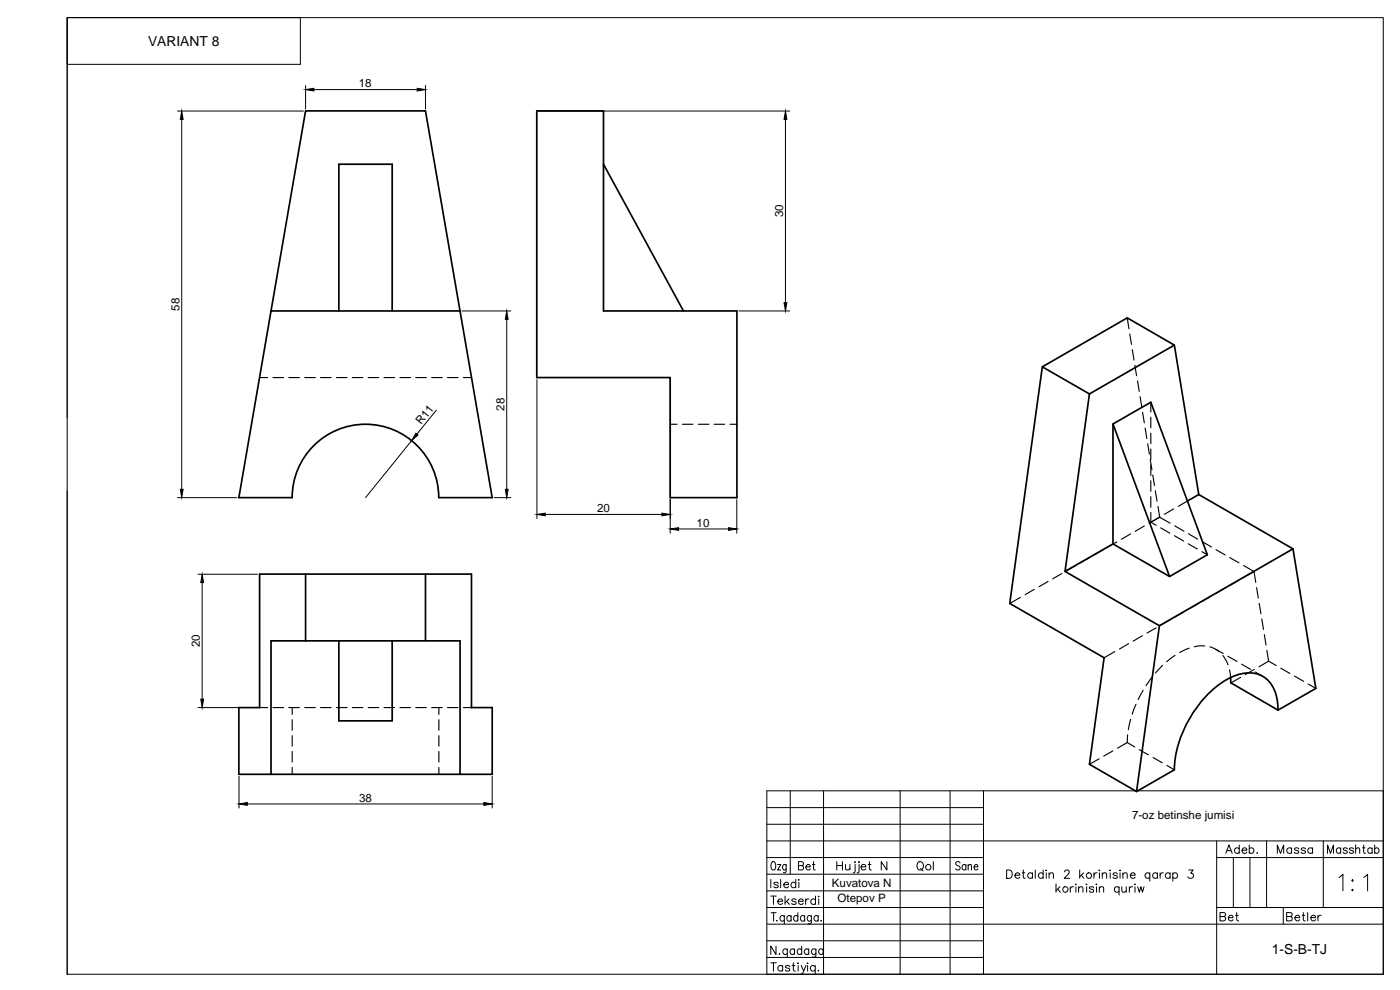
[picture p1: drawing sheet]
<svg xmlns="http://www.w3.org/2000/svg" width="420mm" height="297mm" viewBox="0 0 420 297" stroke-linecap="round" stroke-linejoin="round" font-family="sans-serif">
<defs><g id="words">
<g font-size="4.1">
<text x="44.4" y="13.8">VARIANT 8</text>
<text x="381.7" y="286.3">1-S-B-TJ</text>
</g>
<g font-size="3.5">
<text x="107.7" y="26.2">18</text>
<text x="235" y="65.2" transform="rotate(-90 235 65.2)">30</text>
<text x="53.9" y="93.2" transform="rotate(-90 53.9 93.2)">58</text>
<text x="151.4" y="123.2" transform="rotate(-90 151.4 123.2)">28</text>
<text x="126.4" y="127.6" transform="rotate(-51 126.4 127.6)">R11</text>
<text x="179.2" y="153.7">20</text>
<text x="209.1" y="158.1">10</text>
<text x="60" y="194.2" transform="rotate(-90 60 194.2)">20</text>
<text x="107.8" y="240.5">38</text>
<text x="339.7" y="245.7">7-oz betinshe jumisi</text>
<text x="249.7" y="266">Kuvatova N</text>
<text x="251.3" y="270.7">Otepov P</text>
</g>
</g></defs>
<g fill="none" stroke="#000" stroke-width=".51">
<path d="M161.1 33.3h20v60h40.1v56h-20.1v-36h-40zM181.1 49.3l24 44M81.3 93.3l-9.6 56h16a22 22 0 0 1 22-22 22 22 0 0 1 22 22M81.3 93.3l10.4-60h36l10.4 60M81.3 93.3h56.8M101.7 93.3v-44h16v44M138.1 93.3l9.6 56h-16M312.8 110.1l-9.8 71 28.4 16.3-4.4 31.9 14.1 8.2 11.3-6.5a34.3 34.3 0 0 1 15.6-27 10.9 10.9 0 0 1 11-1.1 11 11 0 0 1 4.6 10.1M312.8 110.1l25.5-14.7 14.1 8.1-25.4 14.7zM327 118.2l-7.4 53.3M352.4 103.5l7.4 44.9M334 127.2l17 45.8"/>
<path d="M356.4 150.3l3.4-1.9 28.2 16.3-40 23-28.4-16.2 14.4-8.3 17 9.8 11.3-6.5-16.9-45.8-11.4 6.5v36M91.7 172.3h36v20h-36zM91.7 172.3h-13.8v40h-6.2v20h9.6M127.7 172.3h13.8v40h6.2v20h-9.6M388 164.7l6.9 41.8-11.3 6.6-14.2-8.2M91.7 192.3h-10.4v40h56.8v-40h-10.4M101.7 192.3v24h16v-24M348 187.7l-6.9 49.8M369.3 203.3l.1 1.6"/>
</g>
<g fill="none" stroke="#000" stroke-width=".34">
<path d="M338.3 95.4l.5 3.2M77.9 113.3h2.4M81.9 113.3h3.2M86.7 113.3h3.1M91.5 113.3h3.1M96.2 113.3h3.2M101 113.3h3.2M105.7 113.3h3.2M110.5 113.3h3.2M115.2 113.3h3.2M120 113.3h3.2M124.8 113.3h3.1"/>
<path d="M129.6 113.3h3.1M134.3 113.3h3.2M139.1 113.3h2.4M339.1 100.2l.5 3.1M339.8 104.9l.5 3.1M340.6 109.6l.5 3.1M341.4 114.3l.5 3.1M342.2 119l.5 3.1M201.1 127.3h2.1M204.8 127.3h3.2M209.6 127.3h3.1M214.3 127.3h3.2"/>
<path d="M219.1 127.3h2.1M342.9 123.7l.5 3.2M343.7 128.4l.5 3.2M344.4 133.1l.5 3.2M345.2 137.8l.5 3.2M345.4 120.7v2.9M345.4 125.2v3.2M345.4 130v3.1M345.4 134.7v3.2M345.4 139.5v3.2M343.4 157.8l-2.7 1.6M345.4 156.7l1.6 .9"/>
<path d="M345.4 144.2v3.2M345.4 149v3.2M345.4 153.8v2.9M346 142.5l.5 3.2M346.7 147.2l.5 3.2M347.5 151.9l.5 3.3M348 155.2l-3.2 1.9M348 155.2l3.2 1.8M348.1 155.1l-2.7 1.6M348.3 158.4l2.8 1.6M352.2 152.7l-2.7 1.6M352.6 157.8l2.7 1.6"/>
<path d="M356.4 150.3l-2.8 1.6M306.3 179.2l-3.3 1.9M310.4 176.8l-2.7 1.6M314.6 174.5l-2.8 1.6M318.7 172.1l-2.8 1.6M322.8 169.7l-2.7 1.6M326.9 167.3l-2.7 1.6M331.1 165l-2.8 1.5M335.2 162.6l-2.8 1.6M339.3 160.2l-2.7 1.6M352.5 160.7l2.7 1.6M356.6 163.2l2.7 1.5"/>
<path d="M356.7 160.1l2.7 1.7M360.7 165.5l1.6 1M360.8 162.5l2.8 1.6M363.5 178.9l-2.8 1.6M364.9 164.9l2.8 1.6M367.6 176.5l-2.8 1.6M369.1 167.3l2.7 1.6M371.7 174.1l-2.7 1.6M373.2 169.7l3.2 1.8M376.4 171.5l-3.3 1.8M376.4 171.5l.5 3.3M377.1 176.3l.5 3.2"/>
<path d="M334.6 195.5l-3.2 1.9M338.7 193.1l-2.7 1.6M342.8 190.8l-2.7 1.6M347 188.4l-2.8 1.5M348.9 199.6l-2.1 2.3M351.1 186l-2.8 1.6M352.7 196.6l-2.6 1.9M355.2 183.6l-2.7 1.6M356.9 194.5l-2.9 1.3M359.3 181.3l-2.7 1.5M361.6 193.8l-3.2 .3M363.1 194.1l1.2 .4 1.6 1"/>
<path d="M364.8 194.8l2.3 1.3M367 196.7l1.5 2.8M368.5 196.9l2.7 1.6M372.6 199.3l2.7 1.5M377.9 181l.5 3.2M378.7 185.7l.5 3.1M379.4 190.4l.6 3.1M380.2 195.1l.5 3.3M380.7 198.4l-2.9 1.7M380.7 198.4l2.3 1.3M77.9 212.3h2.4M81.9 212.3h3.2"/>
<path d="M86.7 212.3h3.1M87.7 212.3v2.1M87.7 215.9v3.2M91.5 212.3h3.1M96.2 212.3h3.2M101 212.3h3.2M105.7 212.3h3.2M110.5 212.3h3.2M115.2 212.3h3.2M120 212.3h3.2M124.8 212.3h3.1M129.6 212.3h3.1"/>
<path d="M131.7 212.3v2.1M131.7 215.9v3.2M134.3 212.3h3.2M139.1 212.3h2.4M339.3 215.8l-.7 3.1M340.9 211.3l-1.1 3M343.1 207.1l-1.5 2.8M345.8 203.2l-1.9 2.5M369 201l.3 2.3M372.3 203.2l-2.9 1.7M376.4 200.8l-2.7 1.6M376.7 201.6l2.3 1.3"/>
<path d="M384.4 200.5l2.7 1.6M388.5 202.9l2.8 1.5M392.6 205.2l2.3 1.3M87.7 220.7v3.2M87.7 225.5v3.1M87.7 230.3v2M131.7 220.7v3.2M131.7 225.5v3.1M131.7 230.3v2M329.9 227.7l-2.9 1.6M334 225.3l-2.8 1.6M338.3 222.8l-2.9 1.7"/>
<path d="M338.3 222.8l2.2 1.3M338.4 220.5l-.1 2.3M341.9 224.9l2.7 1.6M346 227.3l2.8 1.6M350.2 229.7l2.2 1.3"/>
</g>
<!-- layer: 0.3-STAMP -->
<g fill="none" stroke="#000" stroke-width=".3">
<path d="M20.2 5.3h394.9v287h-394.9zM20.2 5.3h69.9v14h-69.9zM20.2 5.3v120M20.2 147.3v145M230.1 237.3h185v55h-185zM237.2 237.3v25M247.2 237.3v55M270.1 237.3v55M285.1 237.3v55M295.2 237.3v55M230.1 257.3h65.1M295.2 252.3h119.9"/>
<path d="M365.1 257.3h50M365.1 252.3v40M380.1 252.3v20M397.1 252.3v20M230.1 262.3h65.1M295.2 277.3h119.9M365.1 272.3h50M385.1 272.3v5"/>
</g>
<!-- layer: 0.25-TEXT -->
<g fill="none" stroke="#000" stroke-width=".3">
<path d="M231.7 258.7l.2-.2a1.41 1.41 0 0 1 .6 2.4 .76 .76 0 0 1-.9 0 .76 .76 0 0 1-.2-.8l.1-1zM233.4 259.4h.9l-.9 1.6h.9M235.9 259.4v2.2l-.3 .3-.5-.2M235.9 259.7a.51 .51 0 0 0-.4-.3 .51 .51 0 0 0-.5 .3l-.2 .7 .3 .5 .5 .1 .3-.3M239.6 259.7l1.3-.1 .2-.4-.2-.5-1.3-.2v2.5h1a.66 .66 0 0 0 .6-.6 .66 .66 0 0 0-.6-.7M243.8 259.4h.8M244.2 258.5v2.1v.3l.5 .1M251.1 258.5v2.5M251.1 259.7h1.7M252.8 258.5v2.5M253.8 259.4l.1 1.5a.86 .86 0 0 0 1.2-.3M255.1 259.4v1.6"/>
<path d="M256.6 258.5v.3zM256.6 259.4v2l-.1 .3-.5 .2M257.8 258.5v.3zM257.8 259.4v2l-.1 .3-.5 .2M260.5 259.4h.9M260.9 258.5v2.1l.1 .3 .5 .1M266.2 258.5v2.5l-1.7-2.5v2.5M275.4 258.9l.3-.2a1.24 1.24 0 0 1 1.5 .8 1.24 1.24 0 0 1-.8 1.5 1.27 1.27 0 0 1-1.2-.7 1.27 1.27 0 0 1 .2-1.4zM280.1 258.5v2.5M288.1 258.9a.66 .66 0 0 0-.8-.4 .66 .66 0 0 0-.4 .9l1.1 .6 .1 .7a.78 .78 0 0 1-1.3 0M289.9 259.7l-.2-.2a.8 .8 0 0 0-1.1 .5 .8 .8 0 0 0 .6 1l.7-.3M289.9 259.4v1.6"/>
<path d="M290.5 259.8l.5-.4 .5 .1 .1 1.5M290.5 259.4v1.6M367.9 256l.9-2.5 1 2.5M368.2 255.2h1.2M371.9 254.7a.79 .79 0 0 0-1.1-.1 .79 .79 0 0 0 0 1.2 .79 .79 0 0 0 1.1-.1M371.9 253.5v2.5M372.8 255.1h1.4a.77 .77 0 0 0-1.1-.7 .77 .77 0 0 0-.2 1.3l.5 .3 .8-.3M374.9 254.7a.79 .79 0 0 1 1.2-.1 .79 .79 0 0 1 0 1.2 .79 .79 0 0 1-1.2-.1M374.9 253.5v2.5M377.3 255.8l-.1 .1h.2M383.3 256v-2.5l1 2.5 .9-2.5v2.5M387.6 254.7a.81 .81 0 0 0-1.2-.1 .81 .81 0 0 0 0 1.2 .81 .81 0 0 0 1.2-.1"/>
<path d="M387.6 254.4v1.6M389.8 254.7a.78 .78 0 0 0-1.3 0l.3 .4 .9 .2 .1 .4a.78 .78 0 0 1-1.3 0M391.8 254.7a.79 .79 0 0 0-1.3 0l.3 .4 .9 .2 .1 .4a.79 .79 0 0 1-1.3 0M393.9 254.7a.81 .81 0 0 0-1.2-.1 .81 .81 0 0 0 0 1.2 .81 .81 0 0 0 1.2-.1M393.9 254.4v1.6M398.4 256v-2.5l.9 2.5 .9-2.5v2.5M402.4 254.7a.75 .75 0 0 0-1.1 0 .75 .75 0 0 0 0 1.1 .75 .75 0 0 0 1.1-.1M402.4 254.4v1.6M404.3 254.7a.71 .71 0 0 0-1.2 0l.4 .4 .7 .2 .1 .4a.71 .71 0 0 1-1.2 0M406.2 254.7a.71 .71 0 0 0-1.2 0l.3 .4 .8 .2 .1 .4a.71 .71 0 0 1-1.2 0M406.8 254.8l.6-.4 .5 .1 .2 1.5M406.8 253.5v2.5"/>
<path d="M408.9 254.4h.8M409.3 253.5v2.1l.1 .3 .4 .1M411.8 254.7a.75 .75 0 0 0-1.1 0 .75 .75 0 0 0 0 1.1 .75 .75 0 0 0 1.1-.1M411.8 254.4v1.6M412.6 254.7a.75 .75 0 0 1 1 0 .75 .75 0 0 1 0 1.1 .75 .75 0 0 1-1-.1M412.6 253.5v2.5M231.3 268.9h1.7M231.3 263.9v2.5M231.4 273.9h1.5M232.1 268.9v2.5M232.2 273.9v2.5M233.1 276.1l-.1 .2h.2"/>
<path d="M233.4 270.4h1.5a.77 .77 0 0 0-1.1-.6 .77 .77 0 0 0-.2 1.2l.4 .4 .9-.4M233.6 265a.78 .78 0 0 0-1.3 0l.3 .4 .8 .2 .2 .4a.78 .78 0 0 1-1.3 0M234.3 263.9v2.5M235.2 265.4h1.5a.77 .77 0 0 0-1.1-.6 .77 .77 0 0 0-.3 1.2 .78 .78 0 0 0 1.4 0M235.4 275.1a.74 .74 0 0 0-1.1-.1 .74 .74 0 0 0 0 1.1 .74 .74 0 0 0 1.1-.1M235.4 274.7v2.5M235.6 268.9v2.5M236.1 270.4l.8 1M236.8 269.7l-1.2 1.2M237.4 275.1a.8 .8 0 0 0-1.3 .3 .8 .8 0 0 0 .9 1l.4-.4M237.4 274.7v1.7M238.8 265a.81 .81 0 0 0-1.2-.1 .81 .81 0 0 0 0 1.2 .81 .81 0 0 0 1.2-.1"/>
<path d="M238.8 263.9v2.5M238.9 270a.79 .79 0 0 0-1.3 0l.1 .3 1.1 .4 .1 .3a.79 .79 0 0 1-1.3 0M239.5 275.1a.8 .8 0 0 0-1.4 .3 .8 .8 0 0 0 .9 1l.5-.4M239.5 273.9v2.5M239.6 270.4h1.5a.77 .77 0 0 0-1.1-.6 .77 .77 0 0 0-.3 1.2l.6 .4 .5-.1 .3-.3M239.6 264h.3zM239.7 264.7v1.7M241.5 275.1a.8 .8 0 0 0-1.4 .3 .8 .8 0 0 0 1 1l.4-.4M241.5 274.7v1.7M241.8 269.7v1.7M241.9 260.1h1.3l-.2-.5a.74 .74 0 0 0-1 .2 .74 .74 0 0 0 .1 1 .74 .74 0 0 0 1.1-.1M242.8 269.7a.85 .85 0 0 0-1 .7"/>
<path d="M243.5 274.7l-.1 2.3-.3 .2-.6-.1M243.5 275.1a.8 .8 0 0 0-1.3 .3 .8 .8 0 0 0 .9 1l.4-.4M244.7 270a.79 .79 0 0 0-1.1 0 .79 .79 0 0 0 0 1.1 .79 .79 0 0 0 1.1-.1M244.7 268.9v2.5M245.5 275.1a.8 .8 0 0 0-1.3 .3 .8 .8 0 0 0 .9 1l.4-.4M245.5 274.7v1.7M245.7 268.9v.2zM245.7 269.7v1.7M246.4 276.1v.3l.1-.1M258.4 260.1h1.5a.77 .77 0 0 0-1.1-.7 .77 .77 0 0 0-.3 1.3l.5 .3 .9-.3M276.3 260.6l.7 .7M292.3 260.1h1.2l-.2-.6a.52 .52 0 0 0-.8 .2l-.2 .7a.64 .64 0 0 0 .3 .5 .64 .64 0 0 0 .7 0l.2-.2"/>
<path d="M366.2 275l1.4-.1 .2-.4-.1-.5-1.5-.2v2.5h1a.66 .66 0 0 0 .6-.6 .66 .66 0 0 0-.6-.7M368.7 275.3h1.3a.76 .76 0 0 0-1-.6 .76 .76 0 0 0-.2 1.2 .7 .7 0 0 0 .6 .4 .7 .7 0 0 0 .6-.4M370.8 274.6h.8M371.2 273.8v2l.1 .4 .4 .1M386.1 275l1.5-.1 .2-.4-.1-.5-1.6-.2v2.5h1.1l.5-.2v-.9l-.5-.2M388.6 275.3h1.5a.77 .77 0 0 0-1.1-.6 .77 .77 0 0 0-.2 1.2 .73 .73 0 0 0 .6 .4 .73 .73 0 0 0 .7-.4M390.8 274.6h.8M391.1 273.8v2l.2 .4 .4 .1M392.4 273.8v2.5M393.4 275.3h1.4a.77 .77 0 0 0-1.1-.6 .77 .77 0 0 0-.2 1.2 .74 .74 0 0 0 1.3 0M395.5 274.6v1.7M396.5 274.6a.85 .85 0 0 0-1 .7"/>
<path d="M401.8 263.2l1.2-.9v5M405.7 264.2l.2-.3 .2 .3-.2 .3zM405.7 267l.2-.2 .2 .2-.2 .3zM409.3 263.2l1.1-.9v5M231.3 288.9h1.7M232.1 288.9v2.5M232.9 283.9v2.5l-1.6-2.5v2.5M233.9 286.1v.3l.1-.1M234.9 290.1a.8 .8 0 0 0-1.2-.2 .8 .8 0 0 0 0 1.2 .8 .8 0 0 0 1.2-.1M234.9 289.7v1.7M236.3 285.1a.76 .76 0 0 0-1.1-.1 .76 .76 0 0 0 0 1.1 .76 .76 0 0 0 1.1-.1M236.3 284.7v2.5"/>
<path d="M237 290.1a.74 .74 0 0 0-1.3 0l.1 .2 1.1 .4 .1 .3a.74 .74 0 0 1-1.3 0M237.7 289.7h.9M238.1 288.9v2l.1 .4 .5 .1M238.4 285.1a.76 .76 0 0 0-1.1-.1 .76 .76 0 0 0 0 1.1 .76 .76 0 0 0 1.1-.1M238.4 284.7v1.7M239.4 289h.2zM239.5 289.7v1.7M240.5 289.7l.7 1.7 .7-1.7M240.6 285.1a.76 .76 0 0 0-1.1-.1 .76 .76 0 0 0 0 1.1 .76 .76 0 0 0 1.1-.1M240.6 283.9v2.5M241.2 291.4l-.4 .7-.5 .1M242.4 288.9v.2z"/>
<path d="M242.4 289.7v1.7M242.7 285.1a.76 .76 0 0 0-1.1-.1 .76 .76 0 0 0 0 1.1 .76 .76 0 0 0 1.1-.1M242.7 284.7v1.7M244.7 290.1a.8 .8 0 0 0-1.2-.2 .8 .8 0 0 0 0 1.2 .8 .8 0 0 0 1.2-.1M244.7 289.7v2.5M244.9 284.7l-.1 2.3-.4 .2-.5-.1M244.9 285.1a.76 .76 0 0 0-1.1-.1 .76 .76 0 0 0 0 1.1 .76 .76 0 0 0 1.1-.1M245.6 291.1l-.1 .2h.2M247 285.1a.76 .76 0 0 0-1.1-.1 .76 .76 0 0 0 0 1.1 .76 .76 0 0 0 1.1-.1M247 284.7v1.7"/>
<circle cx="278.6" cy="260.2" r=".83"/>
</g>
<!-- layer: 0.25-STAMP -->
<path d="M230.1 242.3h65.1M230.1 252.3h65.1M230.1 247.3h65.1M370.1 257.3v15M375.1 257.3v15M230.1 277.3h65.1M230.1 272.3h65.1M230.1 267.3h65.1M230.1 287.3h65.1M230.1 282.3h65.1" fill="none" stroke="#000" stroke-width=".3"/>
<g fill="none" stroke="#000" stroke-width=".3">
<path d="M302.1 261h.9a1.35 1.35 0 0 1 .8 1.3 1.35 1.35 0 0 1-.8 1.2h-.9zM304.6 262.6h1.4a.77 .77 0 0 0-1-.7 .77 .77 0 0 0-.3 1.3l.5 .3 .8-.3M306.8 261.9h.8M307.1 261v2.1l.1 .3 .5 .1M309.9 262.3a.8 .8 0 0 0-1.2-.2 .8 .8 0 0 0 0 1.2 .8 .8 0 0 0 1.2-.1M309.9 261.9v1.6M310.7 261v2.5M313.1 262.3a.8 .8 0 0 0-1.2-.2 .8 .8 0 0 0 0 1.2 .8 .8 0 0 0 1.2-.1M313.1 261v2.5M313.9 261.2h.2zM314 261.9v1.6M314.8 262.3l.6-.4 .6 .1 .2 1.5"/>
<path d="M314.8 261.9v1.6M316.9 265.2v2.5M317.4 266.7l.8 1M318.1 266.1l-1.2 1.2M319.5 261.6l.2-.4 .7-.2 .4 .3 .1 .4-1.5 1.8h1.6M321.2 266.1v1.6M322.2 266.1a.78 .78 0 0 0-1 .6M322.9 265.2v.2zM322.9 266.1v1.6M323.7 266.5a.92 .92 0 0 1 1.2-.4l.1 1.6M323.7 266.1v1.6M324 261v2.5"/>
<path d="M324.5 262.6l.8 .9M325.2 261.9l-1.2 1.2M326.1 265.2v.2zM326.1 266.1v1.6M328.2 266.4a.78 .78 0 0 0-1.3 0l.1 .3 1.1 .3 .1 .3a.73 .73 0 0 1-.6 .4 .73 .73 0 0 1-.7-.4M328.3 261.9v1.6M329.1 265.2v.2zM329.1 266.1v1.6M329.2 261.9a.79 .79 0 0 0-.9 .7M329.9 266.5a.86 .86 0 0 1 1.2-.4l.1 1.6M329.9 266.1v1.6M330 261v.3z"/>
<path d="M330 261.9v1.6M330.8 262.3l.6-.4 .6 .1 .1 1.5M330.8 261.9v1.6M333.2 261v.3zM333.2 261.9v1.6M335.3 262.3a.74 .74 0 0 0-1.3 0l.4 .3 .8 .2 .1 .4a.79 .79 0 0 1-1.3 0M335.8 266.4a.78 .78 0 0 0-1.1-.1 .78 .78 0 0 0 0 1.1 .78 .78 0 0 0 1.1-.1M335.8 266.1v2.5M336.1 261v.3zM336.1 261.9v1.6M336.7 266.1l.1 1.5 .6 .1 .6-.4M337 262.3l.6-.4 .6 .1 .1 1.5"/>
<path d="M337 261.9v1.6M338 266.1v1.6M338.9 266.1v1.6M339.2 262.6h1.5a.77 .77 0 0 0-1.1-.7 .77 .77 0 0 0-.2 1.3 .78 .78 0 0 0 1.3 0M339.9 266.1a.78 .78 0 0 0-1 .6M340.5 265.3h.3zM340.6 266.1v1.6M341.4 266.1l.5 1.6 .5-1.6 .5 1.6 .4-1.6M345.1 262.3a.8 .8 0 0 0-1.2-.2 .8 .8 0 0 0 0 1.2 .8 .8 0 0 0 1.2-.1M345.1 261.9v2.5M347.4 262.3a.8 .8 0 0 0-1.2-.2 .8 .8 0 0 0 0 1.2 .8 .8 0 0 0 1.2-.1M347.4 261.9v1.6"/>
<path d="M348.2 261.9v1.6M349.1 261.9a.85 .85 0 0 0-.9 .7M351.2 262.3a.8 .8 0 0 0-1.2-.2 .8 .8 0 0 0 0 1.2 .8 .8 0 0 0 1.2-.1M351.2 261.9v1.6M352 262.3a.8 .8 0 0 1 1.2-.2 .8 .8 0 0 1 0 1.2 .8 .8 0 0 1-1.2-.1M352 261.9v2.5M356.8 261h1.3l-.8 1a.8 .8 0 0 1 .9 .9 .8 .8 0 0 1-1.1 .6l-.6-.4"/>
<circle cx="319.7" cy="266.9" r=".81"/>
<circle cx="326.8" cy="262.7" r=".83"/>
</g>
<!-- layer: 0 -->
<g fill="none" stroke="#000" stroke-width=".3">
<path d="M53.3 33.3h37.8M54.5 35.8v111M91.7 25.7v7M94.2 26.9h31M127.7 25.7v7M161.8 33.3h75.2M235.7 35.8v55M138.7 93.3h14.6M152.1 95.8v51M221.8 93.3h15.2M161.1 113.9v41.7M201.1 113.9v46.1"/>
<path d="M123.5 132.2l-13.8 17.1M131 123.1l-5.9 7.2M53.3 149.3h17.8M148.3 149.3h5M163.6 154.3h35M203.6 158.7h15M221.1 149.9v10.1M59.4 172.3h17.9M60.7 174.8v35M59.4 212.3h17.9M71.7 232.9v9.5M147.7 232.9v9.5"/>
<path d="M74.2 241.2h71"/>
</g>
<g fill="#000" stroke="#000" stroke-width=".3">
<path d="M54.5 33.3l.5 2.5h-.9zM91.7 26.9l2.5-.4v.8zM125.2 26.5l2.5 .4-2.5 .4zM235.7 33.3l.4 2.5h-.8zM152.1 93.3l.4 2.5h-.8zM235.3 90.8h.8l-.4 2.5zM124.8 130l.6 .5-1.9 1.7zM54.1 146.8h.9l-.5 2.5zM151.7 146.8h.8l-.4 2.5zM161.1 154.3l2.5-.3v.8zM198.6 154l2.5 .3-2.5 .5zM201.1 158.7l2.5-.4v.8z"/>
<path d="M218.6 158.3l2.5 .4-2.5 .4zM60.7 172.3l.4 2.5h-.8zM60.3 209.8h.8l-.4 2.5zM71.7 241.2l2.5-.4v.8zM145.2 240.8l2.5 .4-2.5 .4z"/>
</g>
<use href="#words"/>
</svg>
